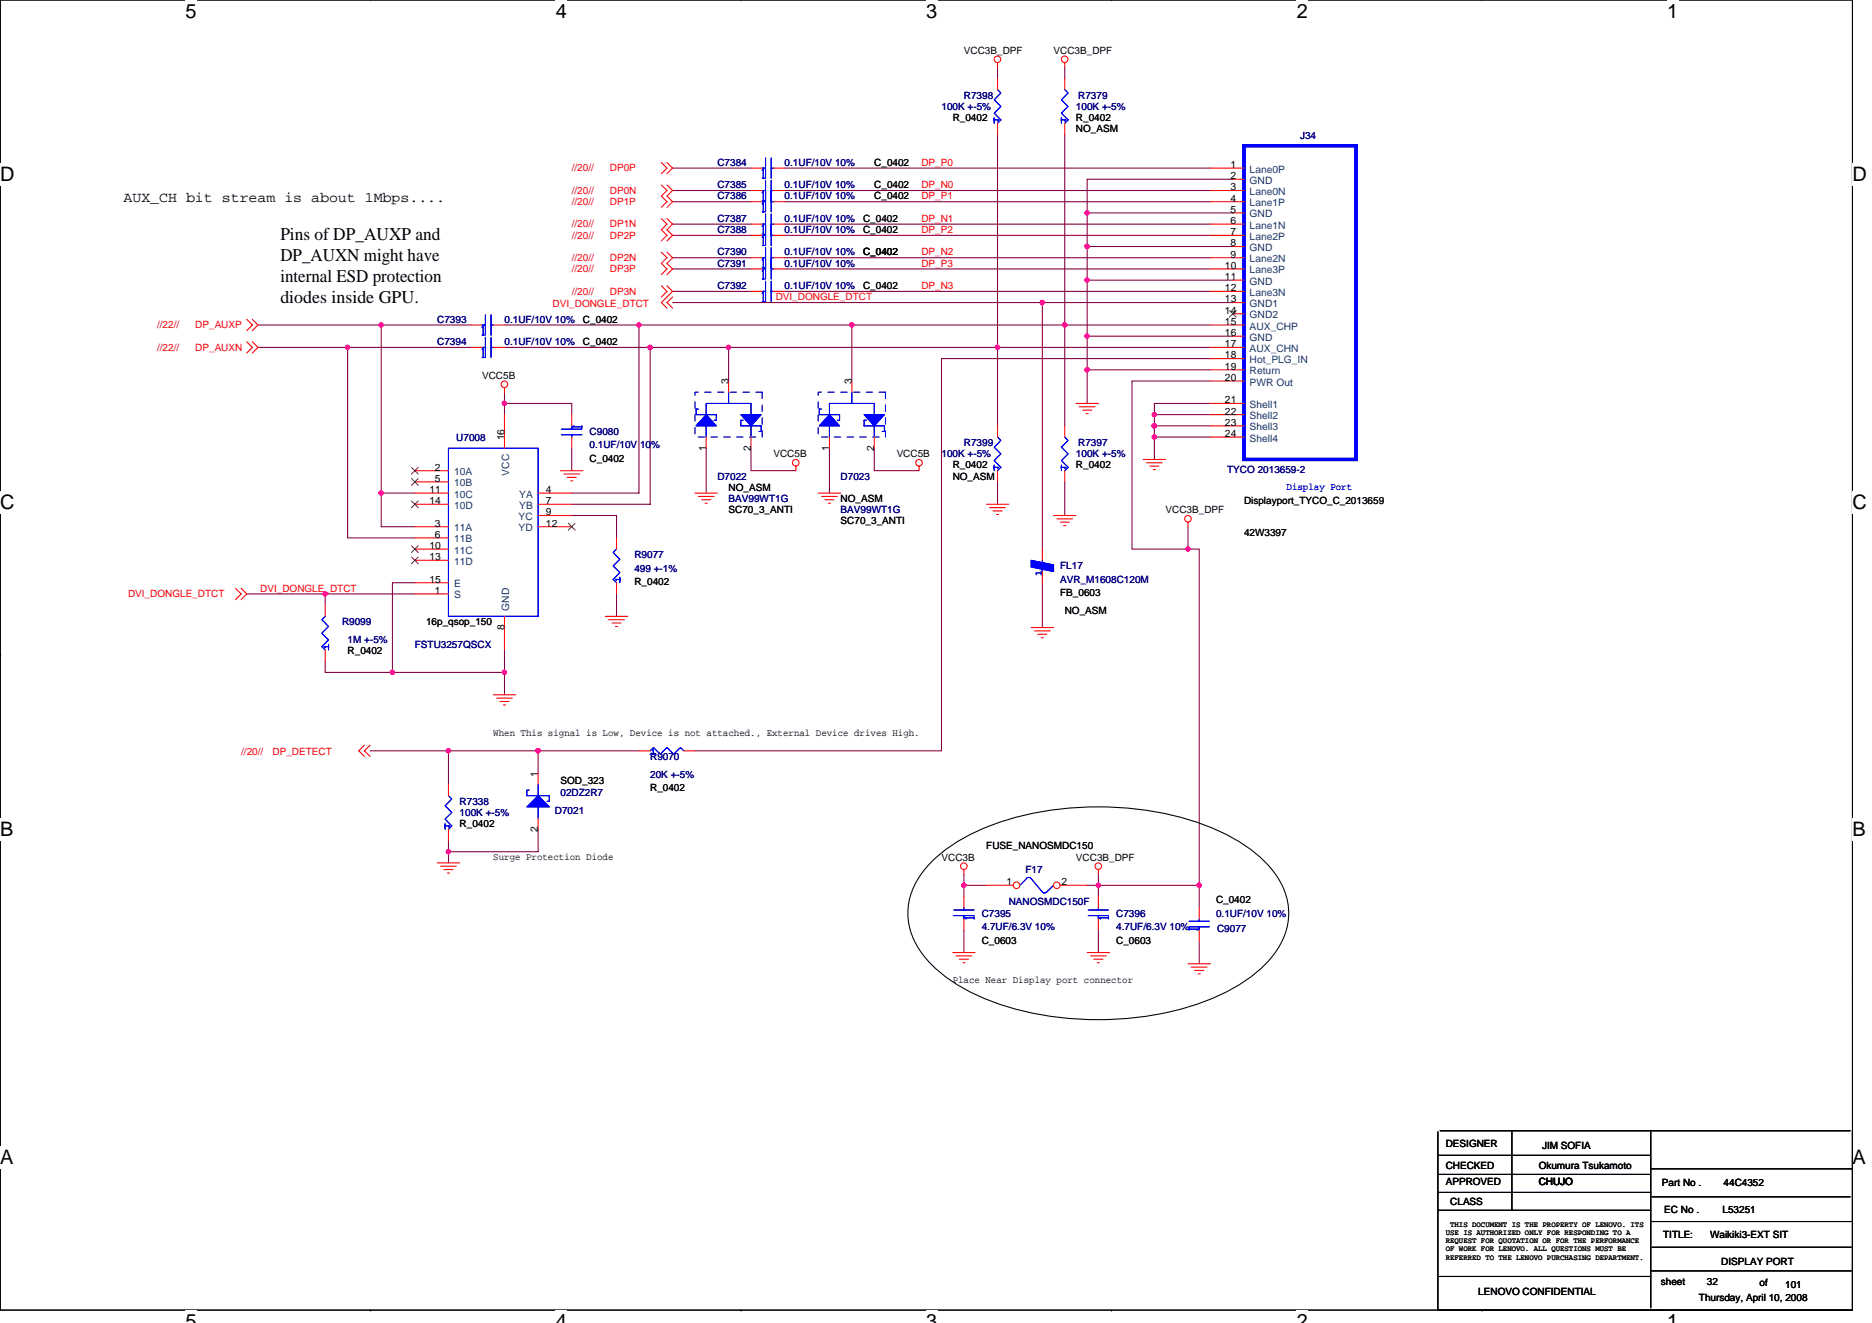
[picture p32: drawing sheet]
<svg xmlns="http://www.w3.org/2000/svg" width="297mm" height="210mm" viewBox="0 0 297 210" stroke-linecap="round" stroke-linejoin="round" font-family="sans-serif">
<defs><g id="words">
<g font-size="3.2">
<text x="29.4" y="2.8">5</text>
<text x="88.2" y="2.8">4</text>
<text x="147" y="2.8">3</text>
<text x="205.8" y="2.8">2</text>
<text x="264.5" y="2.8">1</text>
<text x="0" y="28.8">D</text>
<text x="293.9" y="28.8">D</text>
<text x="0" y="80.8">C</text>
<text x="293.9" y="80.8">C</text>
<text x="0" y="132.7">B</text>
<text x="293.9" y="132.7">B</text>
<text x="0" y="184.7">A</text>
<text x="293.9" y="184.7">A</text>
<text x="29.4" y="210.7">5</text>
<text x="88.2" y="210.7">4</text>
<text x="147" y="210.7">3</text>
<text x="205.8" y="210.7">2</text>
<text x="264.5" y="210.7">1</text>
</g>
<g font-size="2.8">
<text x="44.5" y="38.1">Pins of DP_AUXP and</text>
<text x="44.5" y="41.4">DP_AUXN might have</text>
<text x="44.5" y="44.8">internal ESD protection</text>
<text x="44.5" y="48.1">diodes inside GPU.</text>
</g>
<text font-size="2.3" x="19.6" y="32.1">AUX_CH bit stream is about 1Mbps....</text>
<g font-size="1.6">
<text x="152.9" y="8.5">VCC3B_DPF</text>
<text x="167.2" y="8.5">VCC3B_DPF</text>
<text x="151.2" y="19.2">R_0402</text>
<text x="170.7" y="19.2">R_0402</text>
<text x="170.7" y="21">NO_ASM</text>
<text x="138.7" y="26.3">C_0402</text>
<text x="138.7" y="29.9">C_0402</text>
<text x="195.3" y="26.6">1</text>
<text x="195.3" y="28.4">2</text>
<text x="136.9" y="35.2">C_0402</text>
<text x="138.7" y="31.6">C_0402</text>
<text x="195.3" y="30.2">3</text>
<text x="195.3" y="32">4</text>
<text x="195.3" y="35.5">6</text>
<text x="195.3" y="33.8">5</text>
<text x="136.9" y="40.5">C_0402</text>
<text x="136.9" y="37">C_0402</text>
<text x="195.3" y="37.3">7</text>
<text x="195.3" y="40.9">9</text>
<text x="195.3" y="39.1">8</text>
<text x="136.9" y="45.9">C_0402</text>
<text x="194.4" y="42.7">10</text>
<text x="194.4" y="46.2">12</text>
<text x="194.4" y="44.4">11</text>
<text x="194.4" y="48">13</text>
<text x="92.5" y="51.2">C_0402</text>
<text x="194.4" y="49.8">14</text>
<text x="194.4" y="53.3">16</text>
<text x="194.4" y="51.5">15</text>
<text x="92.5" y="54.8">C_0402</text>
<text x="194.4" y="55.1">17</text>
<text x="194.4" y="56.9">18</text>
<text x="194.4" y="58.7">19</text>
<text x="76.5" y="60.1">VCC5B</text>
<text x="115.6" y="61" transform="rotate(-90 115.6 61)">3</text>
<text x="135.1" y="61" transform="rotate(-90 135.1 61)">3</text>
<text x="194.4" y="60.4">20</text>
<text x="194.4" y="64">21</text>
<text x="194.4" y="65.8">22</text>
<text x="80" y="69.9" transform="rotate(-90 80 69.9)">16</text>
<text x="112" y="71.5" transform="rotate(-90 112 71.5)">1</text>
<text x="119.1" y="71.5" transform="rotate(-90 119.1 71.5)">2</text>
<text x="131.6" y="71.5" transform="rotate(-90 131.6 71.5)">1</text>
<text x="138.7" y="71.5" transform="rotate(-90 138.7 71.5)">2</text>
<text x="194.4" y="67.5">23</text>
<text x="194.4" y="69.3">24</text>
<text x="69" y="74.7">2</text>
<text x="69" y="76.4">5</text>
<text x="93.6" y="73.3">C_0402</text>
<text x="115.6" y="77.9">NO_ASM</text>
<text x="122.7" y="72.5">VCC5B</text>
<text x="142.3" y="72.5">VCC5B</text>
<text x="151.2" y="74.3">R_0402</text>
<text x="151.2" y="76.1">NO_ASM</text>
<text x="170.7" y="74.3">R_0402</text>
<text x="68.1" y="78.2">11</text>
<text x="68.1" y="80">14</text>
<text x="69" y="83.5">3</text>
<text x="86.6" y="81.8">9</text>
<text x="86.6" y="83.5">12</text>
<text x="86.6" y="78.2">4</text>
<text x="86.6" y="80">7</text>
<text x="115.6" y="81.4">SC70_3_ANTI</text>
<text x="133.4" y="83.2">SC70_3_ANTI</text>
<text x="133.4" y="79.7">NO_ASM</text>
<text x="185" y="81.4">VCC3B_DPF</text>
<text x="197.4" y="80">Displayport_TYCO_C_2013659</text>
<text x="68.1" y="87.1">10</text>
<text x="68.1" y="88.9">13</text>
<text x="69" y="85.3">6</text>
<text x="197.4" y="85">42W3397</text>
<text x="68.1" y="92.4">15</text>
<text x="69" y="94.2">1</text>
<text x="100.7" y="92.8">R_0402</text>
<text x="168.2" y="94.6">FB_0603</text>
<text x="67.6" y="99.2">16p_qsop_150</text>
<text x="80" y="99.9" transform="rotate(-90 80 99.9)">8</text>
<text x="168.9" y="97.4">NO_ASM</text>
<text x="55.2" y="103.8">R_0402</text>
<text x="78.3" y="116.8">When This signal is Low, Device is not attached., External Device drives High.</text>
<text x="85.4" y="123.2" transform="rotate(-90 85.4 123.2)">1</text>
<text x="88.9" y="124.5">SOD_323</text>
<text x="103.2" y="125.5">R_0402</text>
<text x="72.9" y="131.2">R_0402</text>
<text x="85.4" y="132" transform="rotate(-90 85.4 132)">2</text>
<text x="78.3" y="136.4">Surge Protection Diode</text>
<text x="149.4" y="136.5">VCC3B</text>
<text x="156.5" y="134.8">FUSE_NANOSMDC150</text>
<text x="170.7" y="136.5">VCC3B_DPF</text>
<text x="159.7" y="140.4">1</text>
<text x="168.4" y="140.4">2</text>
<text x="193" y="143.3">C_0402</text>
<text x="155.8" y="149.7">C_0603</text>
<text x="177.1" y="149.7">C_0603</text>
<text x="151.2" y="155.9">Place Near Display port connector</text>
<text x="229.4" y="182.1">DESIGNER</text>
<text x="229.4" y="185.4">CHECKED</text>
<text x="244.2" y="185.4">Okumura Tsukamoto</text>
<text x="244.7" y="182.2">JIM SOFIA</text>
<text x="229.4" y="187.9">APPROVED</text>
<text x="230.1" y="191.1">CLASS</text>
<text x="244.2" y="187.9">CHUJO</text>
<text x="263.7" y="188.1">Part No .</text>
<text x="273.5" y="188.1">44C4352</text>
<text x="263.9" y="196.5">TITLE:</text>
<text x="264.1" y="192.4">EC No .</text>
<text x="271.4" y="196.5">Waikiki3-EXT SIT</text>
<text x="273.3" y="192.4">L53251</text>
<text x="263.5" y="203.9">sheet</text>
<text x="270.8" y="203.9">32</text>
<text x="273.1" y="200.7">DISPLAY PORT</text>
<text x="234.6" y="205.5">LENOVO CONFIDENTIAL</text>
<text x="269.6" y="206.4">Thursday, April 10, 2008</text>
<text x="279.2" y="204.1">of</text>
<text x="283.3" y="204.3">101</text>
</g>
<g font-size="1.6" fill="#000080">
<text x="149.4" y="17.4">100K +-5%</text>
<text x="152.9" y="15.6">R7398</text>
<text x="170.7" y="17.4">100K +-5%</text>
<text x="171.1" y="15.6">R7379</text>
<text x="206.3" y="22">J34</text>
<text x="113.8" y="26.3">C7384</text>
<text x="113.8" y="29.9">C7385</text>
<text x="124.5" y="26.3">0.1UF/10V 10%</text>
<text x="124.5" y="29.9">0.1UF/10V 10%</text>
<text x="113.8" y="35.2">C7387</text>
<text x="113.8" y="31.6">C7386</text>
<text x="124.5" y="35.2">0.1UF/10V 10%</text>
<text x="124.5" y="31.6">0.1UF/10V 10%</text>
<text x="113.8" y="40.5">C7390</text>
<text x="113.8" y="37">C7388</text>
<text x="124.5" y="40.5">0.1UF/10V 10%</text>
<text x="124.5" y="37">0.1UF/10V 10%</text>
<text x="113.8" y="42.3">C7391</text>
<text x="113.8" y="45.9">C7392</text>
<text x="124.5" y="42.3">0.1UF/10V 10%</text>
<text x="124.5" y="45.9">0.1UF/10V 10%</text>
<text x="69.4" y="51.2">C7393</text>
<text x="80" y="51.2">0.1UF/10V 10%</text>
<text x="69.4" y="54.8">C7394</text>
<text x="80" y="54.8">0.1UF/10V 10%</text>
<text x="72.4" y="70">U7008</text>
<text x="93.6" y="69">C9080</text>
<text x="93.6" y="71.1">0.1UF/10V 10%</text>
<text x="152.9" y="70.8">R7399</text>
<text x="171.1" y="70.8">R7397</text>
<text x="113.8" y="76.1">D7022</text>
<text x="133.4" y="76.1">D7023</text>
<text x="149.4" y="72.5">100K +-5%</text>
<text x="170.7" y="72.5">100K +-5%</text>
<text x="194.7" y="75">TYCO 2013659-2</text>
<text x="115.6" y="79.7">BAV99WT1G</text>
<text x="133.4" y="81.4">BAV99WT1G</text>
<text x="100.7" y="88.5">R9077</text>
<text x="100.7" y="90.7">499 +-1%</text>
<text x="168.2" y="90.3">FL17</text>
<text x="168.2" y="92.5">AVR_M1608C120M</text>
<text x="54.3" y="99.2">R9099</text>
<text x="55.2" y="102">1M +-5%</text>
<text x="65.8" y="102.8">FSTU3257QSCX</text>
<text x="103.2" y="120.5">R9070</text>
<text x="103.2" y="123.4">20K +-5%</text>
<text x="72.9" y="127.7">R7338</text>
<text x="72.9" y="129.4">100K +-5%</text>
<text x="88" y="129.1">D7021</text>
<text x="88.9" y="126.2">02DZ2R7</text>
<text x="160.1" y="143.7">NANOSMDC150F</text>
<text x="162.7" y="138.5">F17</text>
<text x="155.8" y="145.4">C7395</text>
<text x="155.8" y="147.6">4.7UF/6.3V 10%</text>
<text x="177.1" y="145.4">C7396</text>
<text x="177.1" y="147.6">4.7UF/6.3V 10%</text>
<text x="193" y="145.4">0.1UF/10V 10%</text>
<text x="193.1" y="147.9">C9077</text>
</g>
<g font-size="1.6" fill="#f00">
<text x="90.7" y="27.2">//20//</text>
<text x="96.8" y="27.2">DP0P</text>
<text x="146.2" y="26.3">DP_P0</text>
<text x="146.2" y="29.9">DP_N0</text>
<text x="90.7" y="30.8">//20//</text>
<text x="90.7" y="32.5">//20//</text>
<text x="96.8" y="30.8">DP0N</text>
<text x="96.8" y="32.5">DP1P</text>
<text x="146.2" y="31.6">DP_P1</text>
<text x="146.2" y="35.2">DP_N1</text>
<text x="90.7" y="36.1">//20//</text>
<text x="90.7" y="41.4">//20//</text>
<text x="90.7" y="37.9">//20//</text>
<text x="96.8" y="36.1">DP1N</text>
<text x="96.8" y="41.4">DP2N</text>
<text x="96.8" y="37.9">DP2P</text>
<text x="146.2" y="37">DP_P2</text>
<text x="146.2" y="40.5">DP_N2</text>
<text x="90.7" y="46.8">//20//</text>
<text x="90.7" y="43.2">//20//</text>
<text x="96.8" y="46.8">DP3N</text>
<text x="96.8" y="43.2">DP3P</text>
<text x="123.1" y="47.6">DVI_DONGLE_DTCT</text>
<text x="146.2" y="42.3">DP_P3</text>
<text x="146.2" y="45.9">DP_N3</text>
<text x="24.9" y="52.1">//22//</text>
<text x="31" y="52.1">DP_AUXP</text>
<text x="87.7" y="48.7">DVI_DONGLE_DTCT</text>
<text x="24.9" y="55.6">//22//</text>
<text x="31" y="55.6">DP_AUXN</text>
<text x="20.3" y="94.8">DVI_DONGLE_DTCT</text>
<text x="41.3" y="93.9">DVI_DONGLE_DTCT</text>
<text x="38.3" y="119.8">//20//</text>
<text x="43.2" y="119.8">DP_DETECT</text>
</g>
<g font-size="1.6" fill="#004080">
<text x="198.3" y="27.4">Lane0P</text>
<text x="198.3" y="29.2">GND</text>
<text x="198.3" y="30.9">Lane0N</text>
<text x="198.3" y="32.7">Lane1P</text>
<text x="198.3" y="34.5">GND</text>
<text x="198.3" y="36.3">Lane1N</text>
<text x="198.3" y="38.1">Lane2P</text>
<text x="198.3" y="41.6">Lane2N</text>
<text x="198.3" y="39.8">GND</text>
<text x="198.3" y="43.4">Lane3P</text>
<text x="198.3" y="46.9">Lane3N</text>
<text x="198.3" y="45.2">GND</text>
<text x="198.3" y="48.7">GND1</text>
<text x="198.3" y="50.5">GND2</text>
<text x="198.3" y="52.3">AUX_CHP</text>
<text x="198.3" y="54.1">GND</text>
<text x="198.3" y="55.8">AUX_CHN</text>
<text x="198.3" y="57.6">Hot_PLG_IN</text>
<text x="198.3" y="59.4">Return</text>
<text x="198.3" y="61.2">PWR Out</text>
<text x="198.3" y="64.7">Shell1</text>
<text x="198.3" y="66.5">Shell2</text>
<text x="198.3" y="68.3">Shell3</text>
<text x="198.3" y="70.1">Shell4</text>
<text x="72" y="75.4">10A</text>
<text x="72" y="77.2">10B</text>
<text x="80.8" y="75.5" transform="rotate(-90 80.8 75.5)">VCC</text>
<text x="72" y="79">10C</text>
<text x="72" y="80.7">10D</text>
<text x="82.3" y="82.5">YC</text>
<text x="82.4" y="79">YA</text>
<text x="82.4" y="80.7">YB</text>
<text x="72" y="84.3">11A</text>
<text x="72" y="86.1">11B</text>
<text x="72" y="87.8">11C</text>
<text x="72" y="89.6">11D</text>
<text x="82.3" y="84.3">YD</text>
<text x="72" y="93.2">E</text>
<text x="72" y="95">S</text>
<text x="80.8" y="96.9" transform="rotate(-90 80.8 96.9)">GND</text>
</g>
<g font-size="1.6" fill="#00f">
<text x="204.1" y="77.7">Display Port</text>
<text x="165.3" y="91.4" transform="rotate(-90 165.3 91.4)">1</text>
</g>
<g font-size="1.2">
<text x="229.4" y="195.9">USE IS AUTHORIZED ONLY FOR RESPONDING TO A</text>
<text x="229.4" y="197.2">REQUEST FOR QUOTATION OR FOR THE PERFORMANCE</text>
<text x="230.1" y="194.6">THIS DOCUMENT IS THE PROPERTY OF LENOVO. ITS</text>
<text x="229.4" y="198.5">OF WORK FOR LENOVO. ALL QUESTIONS MUST BE</text>
<text x="229.4" y="199.9">REFERRED TO THE LENOVO PURCHASING DEPARTMENT.</text>
</g>
</g></defs>
<path d="M0 0h293.9v207.9h-293.9z" fill="none" stroke="#000" stroke-width=".17"/>
<g fill="#fff">
<path d="M29.4 0h1.8v3.5h-1.8z"/>
<path d="M29.4 207.9h1.8v2h-1.8z"/>
</g>
<path d="M58.8 0h.1M58.8 207.9h.1" fill="none" stroke="#000" stroke-width=".17"/>
<g fill="#fff">
<path d="M88.2 0h1.8v3.5h-1.8z"/>
<path d="M88.2 207.9h1.8v2h-1.8z"/>
</g>
<path d="M117.6 0h.1M117.6 207.9h.1" fill="none" stroke="#000" stroke-width=".17"/>
<g fill="#fff">
<path d="M147 0h1.7v3.5h-1.7z"/>
<path d="M147 207.9h1.7v2h-1.7z"/>
</g>
<path d="M176.4 0h.1M176.4 207.9h.1" fill="none" stroke="#000" stroke-width=".17"/>
<g fill="#fff">
<path d="M205.8 0h1.7v3.5h-1.7z"/>
<path d="M205.8 207.9h1.7v2h-1.7z"/>
</g>
<path d="M235.2 0h.1M235.2 207.9h.1" fill="none" stroke="#000" stroke-width=".17"/>
<g fill="#fff">
<path d="M264.5 0h1.8v3.5h-1.8z"/>
<path d="M264.5 207.9h1.8v2h-1.8z"/>
<path d="M0 26h2.3v3.5h-2.3z"/>
<path d="M293.9 26h2.3v3.5h-2.3z"/>
<path d="M0 77.9h2.3v3.5h-2.3z"/>
<path d="M293.9 77.9h2.3v3.5h-2.3z"/>
</g>
<path d="M0 52h.1M293.9 52h.1" fill="none" stroke="#000" stroke-width=".17"/>
<g fill="#fff">
<path d="M0 129.9h2.1v3.5h-2.1z"/>
<path d="M293.9 129.9h2.1v3.5h-2.1z"/>
</g>
<path d="M0 103.9h.1M293.9 103.9h.1" fill="none" stroke="#000" stroke-width=".17"/>
<path d="M0 103.9h.1" fill="none" stroke="#000" stroke-width=".16"/>
<g fill="#fff">
<path d="M0 181.9h2.2v3.5h-2.2z"/>
<path d="M293.9 181.9h2.2v3.5h-2.2z"/>
</g>
<g fill="none" stroke="#000" stroke-width=".17">
<path d="M147.4 137.1a28.5 28.5 0 0 1 13-7.2 51 51 0 0 1 31.7 1.4 22.1 22.1 0 0 1 10.8 8.3 10.1 10.1 0 0 1-.8 11.9 25.2 25.2 0 0 1-11.9 7.7 50.8 50.8 0 0 1-33.8-.7 22.1 22.1 0 0 1-10.8-8.3 10.1 10.1 0 0 1 .8-11.9zM0 155.9h.1M293.9 155.9h.1M228.2 179.6v28.3M228.5 179.4h65.1M239.9 179.6v12.4M261.9 179.6v27.9M293.9 179.4v28.5M228.2 183.3h33.6M228.2 186.3h33.6M228.2 189.2h33.7M228.2 192h33.7"/>
<path d="M261.9 185.4h32M262.1 193.8h31.7M262.1 189.9h31.5M262.1 197.9h31.7M228.2 202.5h33.7M228.3 207.9h65.5M261.9 201.6h31.9"/>
</g>
<g fill="none" stroke="#800040" stroke-width=".17">
<path d="M158.3 10.7v1.7M168.9 10.7v1.7M106.7 26.7h12.5M106.7 30.2h12.5M106.7 32h12.5M106.7 35.6h12.5M106.7 37.3h12.5M124.5 26.7h67.6M124.5 30.2h67.6M124.5 32h67.6M124.5 35.6h67.6M124.5 37.3h67.6"/>
<path d="M158.3 21.3v46.3M168.9 21.3v46.3M172.5 39.1h23.1M172.5 33.8h23.1M195.6 28.4h-23.1v35.6M40.9 51.6h33.8M40.9 55.1h33.8M55.2 55.1v30.2h10.6M60.5 51.6v32h5.3M80 51.6h21.4v26.6h-10.7M80 55.1h23.2v24.9h-12.5M101.4 51.6h90.7"/>
<path d="M103.2 55.1h88.9M106.7 48h58.7v39.1M106.7 40.9h12.5M106.7 42.7h12.5M106.7 46.2h12.5M115.6 55.1v5.4M124.5 40.9h67.6M124.5 42.7h67.6M124.5 46.2h67.6M135.2 51.6v8.9M165.4 48h30.2M172.5 58.7h19.6"/>
<path d="M172.5 53.3h23.1M172.5 44.4h23.1M192.1 56.9h-42.7v62.2h-39.1M60.5 78.2h5.3M80 64h10.7v1.8M80 62.2v3.6M90.7 71.1v3.6M112.1 71.1v7.1M119.2 71.1v3.6h7.1M131.6 71.1v7.1M138.7 71.1v3.6h7.1M158.3 76.5v3.5"/>
<path d="M168.9 76.5v5.3M183.2 65.8v1.8h8.9M183.2 67.6v5.3M183.2 69.3h8.9M183.2 65.8h8.9M192.1 60.5h-12.5v26.6h8.9M192.1 64h-8.9v1.8M39.2 94.2h12.4v1.8M51.6 94.2h14.2M65.8 92.5h-3.5v14.2M90.7 81.8h7.1v3.5M97.8 94.2v3.6"/>
<path d="M165.4 92.5v7.1M188.5 87.1h1.8v56.9M188.5 83.6v3.5M51.6 104.9v1.8h28.4M58.7 119.1h42.7M71.2 119.1v5.4M80 103.1v7.1M85.4 119.1v3.6M71.2 133.3v3.6M85.4 131.6v3.5h-14.2M152.9 138.7v3.5M174.3 138.7v1.8h16"/>
<path d="M152.9 147.6v3.5M152.9 140.5h3.6M172.5 140.5h1.8v1.7M174.3 147.6v3.5M190.3 149.4v3.5"/>
</g>
<g fill="#f0f" stroke="#f0f" stroke-width=".17">
<circle cx="183.2" cy="69.3" r=".35"/>
<circle cx="183.2" cy="67.6" r=".35"/>
<circle cx="183.2" cy="65.8" r=".35"/>
<circle cx="172.5" cy="39.1" r=".35"/>
<circle cx="168.9" cy="51.5" r=".35"/>
<circle cx="135.2" cy="51.5" r=".35"/>
<circle cx="172.5" cy="33.8" r=".35"/>
<circle cx="152.9" cy="140.4" r=".35"/>
<circle cx="85.4" cy="119.1" r=".35"/>
<circle cx="71.1" cy="119.1" r=".35"/>
<circle cx="172.5" cy="58.7" r=".35"/>
<circle cx="158.3" cy="55.1" r=".35"/>
<circle cx="55.1" cy="55.1" r=".35"/>
<circle cx="71.1" cy="135.1" r=".35"/>
<circle cx="115.6" cy="55.1" r=".35"/>
<circle cx="174.3" cy="140.4" r=".35"/>
<circle cx="172.5" cy="44.4" r=".35"/>
<circle cx="172.5" cy="53.3" r=".35"/>
<circle cx="101.4" cy="51.5" r=".35"/>
<circle cx="165.4" cy="48" r=".35"/>
<circle cx="103.2" cy="55.1" r=".35"/>
<circle cx="80" cy="64" r=".35"/>
<circle cx="60.5" cy="78.2" r=".35"/>
<circle cx="60.5" cy="51.5" r=".35"/>
<circle cx="51.6" cy="94.2" r=".35"/>
<circle cx="80" cy="106.7" r=".35"/>
<circle cx="62.3" cy="106.7" r=".35"/>
<circle cx="188.5" cy="87.1" r=".35"/>
<circle cx="190.3" cy="140.4" r=".35"/>
</g>
<g fill="none" stroke="#f00" stroke-width=".17">
<path d="M158.3 9.9v.8M168.9 9.9v.8M104.9 34.7l.9 .9-.9 .8 .9 .9-.9 .9M104.9 25.8l.9 .9-.9 .9M104.9 29.3l.9 .9-.9 .9 .9 .9-.9 .9M105.8 34.7l.9 .9-.9 .8 .9 .9-.9 .9M105.8 25.8l.9 .9-.9 .9M105.8 29.3l.9 .9-.9 .9 .9 .9-.9 .9M119.2 37.3h1.7M122.7 37.3h1.8M39.2 54.2l.8 .9-.8 .9M39.2 50.7l.8 .9-.8 .9"/>
<path d="M40 54.2l.9 .9-.9 .9M40 50.7l.9 .9-.9 .9M104.9 40l.9 .9-.9 .9 .9 .9-.9 .9M104.9 45.3l.9 .9-.9 .9M105.8 40l.9 .9-.9 .9 .9 .9-.9 .9M105.8 45.3l.9 .9-1.8 1.8 .9 .9M106.7 47.1l-.9 .9 .9 .9M119.2 40.9h1.7M119.2 42.7h1.7M122.7 40.9h1.8M122.7 42.7h1.8M65.8 78.2h5.4"/>
<path d="M65.8 74.7h5.4M65.8 76.5h5.4M80 61.5v.7M80 65.8v5.3M85.4 78.2h5.3M88.9 74.7h3.6M89.5 75.2h2.5M90 75.7h1.4M90.5 76.3h.4M110.3 78.2h3.5M110.8 78.8h2.5M111.3 79.3h1.5"/>
<path d="M111.9 79.8h.3M112.1 69.3v1.8M115.6 60.5v1.7M119.2 69.3v1.8M126.3 74v.7M129.8 78.2h3.6M130.4 78.8h2.5M130.9 79.3h1.4M131.4 79.8h.4M145.8 74v.7M168.9 67.6v1.7M168.9 74.7v1.8"/>
<path d="M170.7 64h3.6M171.3 64.5h2.5M171.8 65.1h1.4M172.3 65.6h.4M181.4 72.9h3.6M181.9 73.4h2.5M182.5 74h1.4M183 74.5h.3M37.4 93.3l.9 .9-.9 .9M38.3 93.3l.9 .9-.9 .9M65.8 80h5.4M65.8 83.6h5.4"/>
<path d="M65.8 85.3h5.4M65.8 87.1h5.4M65.8 88.9h5.4M65.8 92.5h5.4M65.8 94.2h5.4M80 97.8v5.3M85.4 80h5.3M85.4 81.8h5.3M85.4 83.6h5.3M96.1 97.8h3.5M96.6 98.3h2.5M97.1 98.8h1.4"/>
<path d="M97.7 99.4h.3M156.5 80h3.6M157 80.5h2.5M157.6 81.1h1.4M158.1 81.6h.4M163.6 99.6h3.6M167.2 81.8h3.5M167.7 82.3h2.5M168.2 82.8h1.5M168.8 83.4h.3M188.5 82.8v.8M57.8 118.2l-.9 .9 .9 .9"/>
<path d="M58.7 118.2l-.9 .9 .9 .9M78.3 110.2h3.5M78.8 110.8h2.5M79.3 111.3h1.5M79.9 111.8h.3M164.1 100.1h2.5M164.7 100.6h1.4M165.2 101.2h.4M69.4 136.9h3.5M69.9 137.4h2.5M70.4 138h1.5M71 138.5h.3"/>
<path d="M152.9 138v.7M174.3 138v.7M151.2 151.1h3.5M151.7 151.7h2.5M152.2 152.2h1.5M152.8 152.7h.3M172.5 151.1h3.6M173 151.7h2.5M173.6 152.2h1.4M174.1 152.7h.4M188.5 152.9h3.6M189 153.4h2.5"/>
<path d="M189.6 154h1.4M190.1 154.5h.4"/>
<circle cx="158.3" cy="9.4" r=".52"/>
<circle cx="168.9" cy="9.4" r=".52"/>
<circle cx="80" cy="61" r=".52"/>
<circle cx="126.3" cy="73.4" r=".52"/>
<circle cx="145.8" cy="73.4" r=".52"/>
<circle cx="188.5" cy="82.3" r=".52"/>
<circle cx="152.9" cy="137.4" r=".52"/>
<circle cx="174.3" cy="137.4" r=".52"/>
</g>
<g fill="none" stroke="#00f" stroke-width=".17">
<path d="M120.9 37.7l.2-.4v1.6M120.9 37.3h.6M120.9 38.9h.4M121.5 35.7v3.2M121.5 39.3v5M122.4 35.7v3.2M122.4 39.3v5M122.4 37.3h.3M120.9 40.9h.6M120.9 41.3l.2-.4v1.6M120.9 43l.2-.3v1.6M120.9 42.5h.4"/>
<path d="M120.9 42.7h.6M120.9 44.3h.4M122.4 40.9h.3M122.4 42.7h.3M71.2 71.1h14.2v26.7h-14.2zM110.8 64.9h-.4v.9h3.3v.9h-.4M112.1 67.6v1.7M115.6 64h-3.5v1.8M115.6 64h3.6v1.8M115.6 62.2v1.8M117.9 66.7h-.3v.9h3.2v.9h-.4M119.2 67.6v1.7"/>
<path d="M168.4 74.1h.7l-.2 .2M168.4 73.8v.9M168.9 69.3l.6 .6-1.1 1.1 1.1 1-1.1 1.1 1.1 1-.6 .6M162.9 139.4a.56 .56 0 0 1 .7 0M162.9 139.4l-1.1 1.1M163.6 139.4l1.8 2.1M165.4 141.5l.3 .2 .3-.2M167.2 140.5l-1.1 1"/>
</g>
<path d="M110.3 62.2h10.6v7.1h-10.6z" fill="none" stroke="#fff" stroke-width=".16" stroke-dasharray="1 1 1 1 1 1 1 1"/>
<path d="M110.3 62.2h10.6v7.1h-10.6z" fill="none" stroke="#00f" stroke-width=".16" stroke-dasharray="1 1 1 1 1 1 1 1"/>
<g fill="#00f" stroke="#00f" stroke-width=".17">
<path d="M112.1 65.8l1.6 1.8h-3.3z" fill-rule="evenodd"/>
<path d="M117.6 65.8h3.2l-1.6 1.8z" fill-rule="evenodd"/>
<path d="M112.1 65.8l1.6 1.8h-3.3z" fill-rule="evenodd"/>
<path d="M117.6 65.8h3.2l-1.6 1.8z" fill-rule="evenodd"/>
</g>
<path d="M65.3 74.1l1.1 1.1M65.3 75.9l1.1 1.1M65.3 79.5l1.1 1.1M66.4 74.1l-1.1 1.1M66.4 75.9l-1.1 1.1M66.4 79.5l-1.1 1.1M65.3 86.6l1.1 1.1M65.3 88.4l1.1 1.1M66.4 86.6l-1.1 1.1M66.4 88.4l-1.1 1.1M90.2 83l1.1 1.1M91.2 83l-1 1.1" fill="none" stroke="#804000" stroke-width=".16"/>
<circle cx="161.3" cy="140.5" r=".52" fill="#fff" stroke="#f00" stroke-width=".17"/>
<path d="M156.5 140.5h4.3" fill="none" stroke="#f00" stroke-width=".17"/>
<circle cx="167.7" cy="140.5" r=".52" fill="#fff" stroke="#f00" stroke-width=".17"/>
<g fill="none" stroke="#f00" stroke-width=".17">
<path d="M158.3 12.4v1.8M158.3 19.6v1.7M168.9 12.4v1.8M168.9 19.6v1.7M119.2 35.6h1.7M119.2 26.7h1.7M119.2 32h1.7M119.2 30.2h1.7M122.7 35.6h1.8M122.7 26.7h1.8M122.7 32h1.8M122.7 30.2h1.8"/>
<path d="M192.1 35.6h5.3M192.1 26.7h5.3M192.1 32h5.3M192.1 30.2h5.3M192.1 37.3h5.3M195.6 28.4h1.8M195.6 33.8h1.8M195.6 39.1h1.8M74.7 55.1h1.8M74.7 51.6h1.8M78.3 55.1h1.7M78.3 51.6h1.7"/>
<path d="M119.2 46.2h1.7M122.7 46.2h1.8M192.1 55.1h5.3M192.1 46.2h5.3M192.1 40.9h5.3M192.1 42.7h5.3M192.1 51.6h5.3M192.1 56.9h5.3M192.1 58.7h5.3M195.6 44.4h1.8M195.6 48h1.8M195.6 49.8h1.8"/>
<path d="M195.6 53.3h1.8M90.7 65.8v1.8M90.7 69.3v1.8M131.6 69.3v1.8M135.2 60.5v1.7M138.7 69.3v1.8M158.3 67.6v1.7M158.3 74.7v1.8M192.1 60.5h5.3M192.1 64h5.3M192.1 65.8h5.3M192.1 67.6h5.3"/>
<path d="M192.1 69.3h5.3M51.6 96v1.8M97.8 85.3v1.8M97.8 92.5v1.7M165.4 87.1v1.8M165.4 90.7v1.8M51.6 103.1v1.8M101.4 119.1h1.8M108.5 119.1h1.8M71.2 124.5v1.7M71.2 131.6v1.7M85.4 122.7v1.8"/>
<path d="M85.4 129.8v1.8M152.9 142.2v1.8M152.9 145.8v1.8M168.2 140.5h4.3M174.3 142.2v1.8M174.3 145.8v1.8M190.3 144v1.8M190.3 147.6v1.8"/>
</g>
<g fill="none" stroke="#00f" stroke-width=".17">
<path d="M157.8 19h.7l-.2 .2M157.8 18.7v.9M158.3 14.2l.5 .6-1 1 1 1.1-1 1 1 1.1-.5 .6M168.4 19h.7l-.2 .2M168.4 18.7v.9M168.9 14.2l.6 .6-1.1 1 1.1 1.1-1.1 1 1.1 1.1-.6 .6M120.9 35.6h.6M120.9 27l.2-.3v1.6M120.9 30.6l.2-.4v1.6M120.9 32.4l.2-.4v1.6M120.9 35.9l.2-.3v1.6M120.9 37.2h.4"/>
<path d="M120.9 26.7h.6M120.9 28.3h.4M120.9 32h.6M120.9 33.6h.4M120.9 30.2h.6M120.9 31.8h.4M121.5 25.1v3.2M121.5 28.6v5M121.5 34v3.2M122.4 35.6h.3M122.4 25.1v3.2M122.4 28.6v5"/>
<path d="M122.4 34v3.2M122.4 26.7h.3M122.4 32h.3M122.4 30.2h.3M76.5 55.1h.5M76.5 51.9l.2-.3v1.6M76.5 55.5l.2-.4v1.6M76.5 56.7h.4M76.5 51.6h.5M76.5 53.2h.4M77 50v3.2M77 53.5v3.2"/>
<path d="M77.9 55.1h.4M77.9 50v3.2M77.9 53.5v3.2M77.9 51.6h.4M120.9 46.6l.2-.4v1.6M120.9 46.2h.6M120.9 47.8h.4M121.5 44.6v3.2M122.4 44.6v3.2M122.4 46.2h.3M89.1 69h3.2M89.1 68.1h3.2"/>
<path d="M90.7 67.6v.5M90.7 69v.3M91.1 67.6l-.4 .1h1.6M92.3 67.6v.3M130.4 64.9h-.4v.9h3.2v.9h-.3M131.6 67.6v1.7M135.2 64h-3.6v1.8M135.2 64h3.5v1.8M135.2 62.2v1.8M137.5 66.7h-.4v.9h3.2v.9h-.3M138.7 67.6v1.7M157.8 74.1h.7l-.2 .2"/>
<path d="M157.8 73.8v.9M158.3 69.3l.5 .6-1 1.1 1 1-1 1.1 1 1-.5 .6M51.6 97.8l-.5 .5 1 1.1-1 1.1 1 1-1 1.1 .5 .5M97.8 87.1l-.5 .6 1.1 1-1.1 1.1 1.1 1-1.1 1.1 .5 .6M98.4 91.9h-.7l.1 .2M98.4 91.6v.9M165.4 88.9v.4M165.4 90.3v.4M52.1 102.6h-.7l.2 .2M52.1 102.2v.9M103.2 119.1l.5-.5 1.1 1.1 1-1.1 1.1 1.1 1.1-1.1 .5 .5M103.2 119.7h.9"/>
<path d="M103.5 119.1l.2-.1v.7M70.6 131h.7l-.1 .2M70.6 130.7v.9M71.2 126.2l.5 .6-1.1 1 1.1 1.1-1.1 1.1 1.1 1-.5 .6M84 125.3h-.4v.9h3.6v.9h-.4M85.4 124.5v1.7M85.4 128v1.8M151.3 144.4h3.3M151.3 145.3h3.3M152.9 144v.4M152.9 145.3v.5M154.6 145.6h-1.7l.4 .2"/>
<path d="M154.6 145.4v.4M172.7 144.4h3.2M172.7 145.3h3.2M174.3 144v.4M174.3 145.3v.5M175.9 145.6h-1.6l.3 .2M175.9 145.4v.4M188.7 146.2h3.2M188.7 147h3.2M188.7 147.4h1.6l-.4 .2M188.7 147.2v.4M190.3 145.8v.4"/>
<path d="M190.3 147v.6"/>
</g>
<path d="M129.8 62.2h10.7v7.1h-10.7z" fill="none" stroke="#fff" stroke-width=".16" stroke-dasharray="1 1 1 1 1 1 1 1"/>
<path d="M129.8 62.2h10.7v7.1h-10.7z" fill="none" stroke="#00f" stroke-width=".16" stroke-dasharray="1 1 1 1 1 1 1 1"/>
<g fill="#00f" stroke="#00f" stroke-width=".17">
<path d="M131.6 65.8l1.6 1.8h-3.2z" fill-rule="evenodd"/>
<path d="M137.1 65.8h3.2l-1.6 1.8z" fill-rule="evenodd"/>
<path d="M131.6 65.8l1.6 1.8h-3.2z" fill-rule="evenodd"/>
<path d="M137.1 65.8h3.2l-1.6 1.8z" fill-rule="evenodd"/>
<path d="M163.6 88.9l3.6 .7v1.1l-3.6-.7z" fill-rule="evenodd"/>
<path d="M163.6 88.9l3.6 .7v1.1l-3.6-.7z" fill-rule="evenodd"/>
<path d="M85.4 126.2l1.8 1.8h-3.6z" fill-rule="evenodd"/>
<path d="M85.4 126.2l1.8 1.8h-3.6z" fill-rule="evenodd"/>
</g>
<path d="M197.4 23.1h17.8v49.8h-17.8z" fill="none" stroke="#00f" stroke-width=".53"/>
<path d="M195.1 49.3l1.1 1M196.1 49.3l-1 1" fill="none" stroke="#804000" stroke-width=".16"/>
<g fill="#f0f" stroke="#f0f" stroke-width=".17">
<circle cx="183.2" cy="69.3" r=".35"/>
<circle cx="183.2" cy="67.6" r=".35"/>
<circle cx="183.2" cy="65.8" r=".35"/>
<circle cx="172.5" cy="39.1" r=".35"/>
<circle cx="168.9" cy="51.5" r=".35"/>
<circle cx="135.2" cy="51.5" r=".35"/>
<circle cx="172.5" cy="33.8" r=".35"/>
<circle cx="152.9" cy="140.4" r=".35"/>
<circle cx="85.4" cy="119.1" r=".35"/>
<circle cx="71.1" cy="119.1" r=".35"/>
<circle cx="172.5" cy="58.7" r=".35"/>
<circle cx="158.3" cy="55.1" r=".35"/>
<circle cx="55.1" cy="55.1" r=".35"/>
<circle cx="71.1" cy="135.1" r=".35"/>
<circle cx="115.6" cy="55.1" r=".35"/>
<circle cx="174.3" cy="140.4" r=".35"/>
<circle cx="172.5" cy="44.4" r=".35"/>
<circle cx="172.5" cy="53.3" r=".35"/>
<circle cx="101.4" cy="51.5" r=".35"/>
<circle cx="165.4" cy="48" r=".35"/>
<circle cx="103.2" cy="55.1" r=".35"/>
<circle cx="80" cy="64" r=".35"/>
<circle cx="60.5" cy="78.2" r=".35"/>
<circle cx="60.5" cy="51.5" r=".35"/>
<circle cx="51.6" cy="94.2" r=".35"/>
<circle cx="80" cy="106.7" r=".35"/>
<circle cx="62.3" cy="106.7" r=".35"/>
<circle cx="188.5" cy="87.1" r=".35"/>
<circle cx="190.3" cy="140.4" r=".35"/>
</g>
<use href="#words"/>
</svg>
